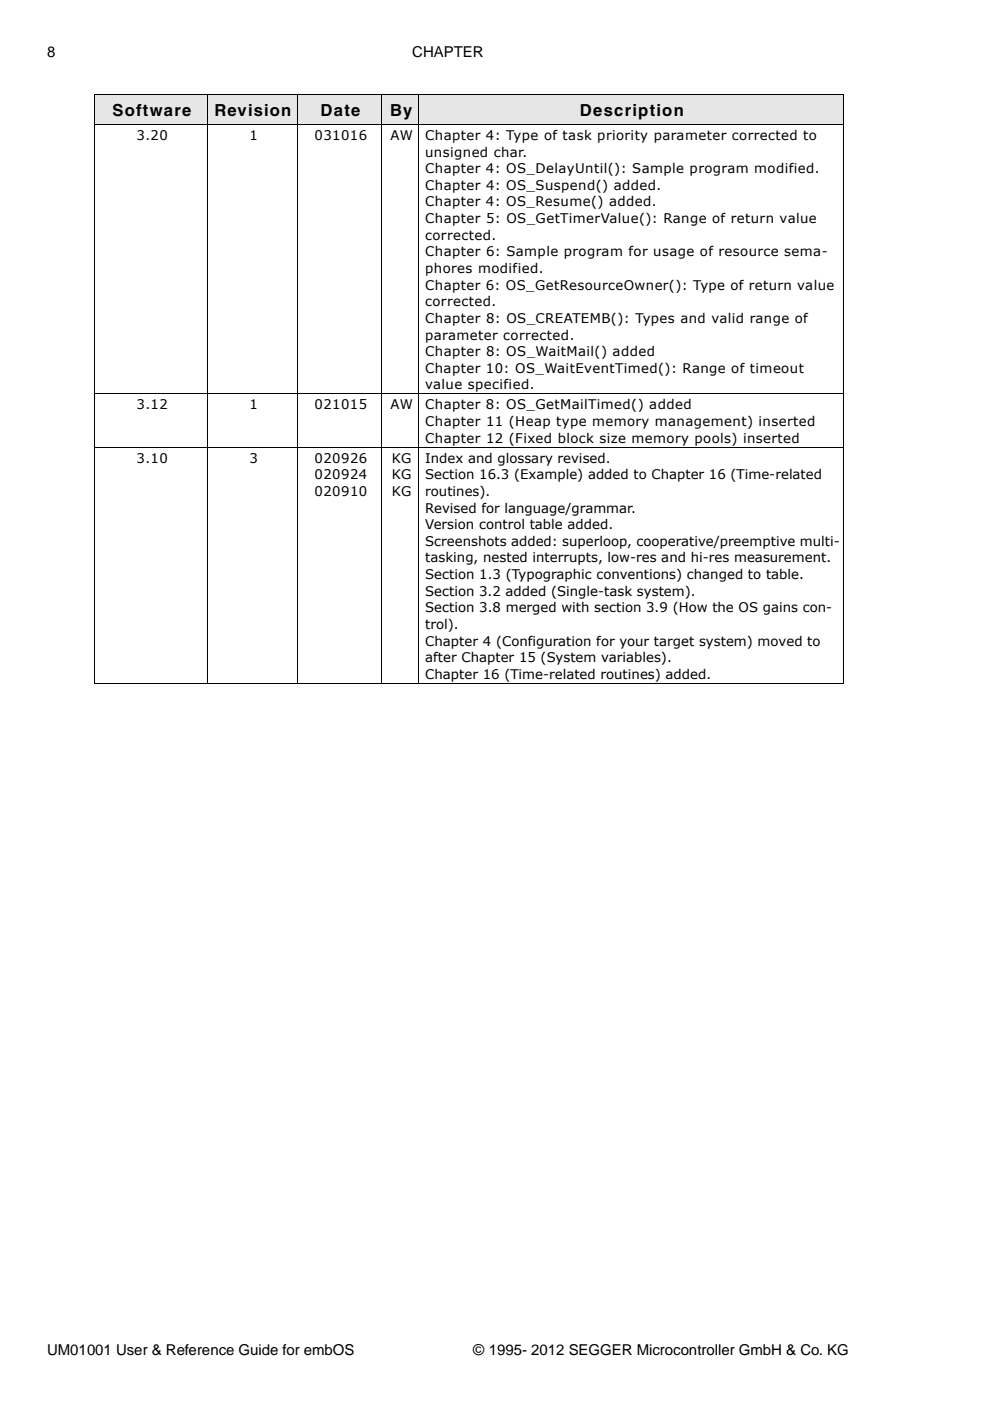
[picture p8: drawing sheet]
<svg xmlns="http://www.w3.org/2000/svg" width="210mm" height="297mm" viewBox="0 0 210 297" stroke-linecap="round" stroke-linejoin="round" font-family="sans-serif">
<defs><g id="words">
<g font-size="3.5">
<text x="23.8" y="24.5">Software</text>
<text x="45.5" y="24.5">Revision</text>
<text x="68" y="24.5">Date</text>
<text x="82.7" y="24.5">By</text>
<text x="123" y="24.5">Description</text>
</g>
<g font-size="3.2">
<text x="10" y="12.1">8</text>
<text x="87.4" y="12.1">CHAPTER</text>
<text x="10" y="287.4">UM01001 User &amp; Reference Guide for embOS</text>
<text x="100.3" y="287.4">© 1995- 2012 SEGGER Microcontroller GmbH &amp; Co. KG</text>
</g>
<g font-size="2.8">
<text x="29" y="29.7">3.20</text>
<text x="52.9" y="29.7">1</text>
<text x="66.7" y="29.7">031016</text>
<text x="82.8" y="29.7">AW</text>
<text x="90.1" y="29.7">Chapter 4: Type of task priority parameter corrected to</text>
<text x="90.1" y="33.2">unsigned char.</text>
<text x="90.1" y="36.7">Chapter 4: OS_DelayUntil(): Sample program modified.</text>
<text x="90.1" y="40.2">Chapter 4: OS_Suspend() added.</text>
<text x="90.1" y="43.8">Chapter 4: OS_Resume() added.</text>
<text x="90.1" y="47.3">Chapter 5: OS_GetTimerValue(): Range of return value</text>
<text x="90.1" y="50.8">corrected.</text>
<text x="90.1" y="54.4">Chapter 6: Sample program for usage of resource sema-</text>
<text x="90.1" y="57.9">phores modified.</text>
<text x="90.1" y="64.9">corrected.</text>
<text x="90.1" y="61.4">Chapter 6: OS_GetResourceOwner(): Type of return value</text>
<text x="90.1" y="68.5">Chapter 8: OS_CREATEMB(): Types and valid range of</text>
<text x="90.1" y="72">parameter corrected.</text>
<text x="90.1" y="75.5">Chapter 8: OS_WaitMail() added</text>
<text x="90.1" y="79">Chapter 10: OS_WaitEventTimed(): Range of timeout</text>
<text x="90.1" y="82.6">value specified.</text>
<text x="29" y="86.8">3.12</text>
<text x="52.9" y="86.8">1</text>
<text x="66.7" y="86.8">021015</text>
<text x="82.8" y="86.8">AW</text>
<text x="90.1" y="86.8">Chapter 8: OS_GetMailTimed() added</text>
<text x="90.1" y="90.3">Chapter 11 (Heap type memory management) inserted</text>
<text x="90.1" y="93.9">Chapter 12 (Fixed block size memory pools) inserted</text>
<text x="29" y="98.1">3.10</text>
<text x="52.9" y="98.1">3</text>
<text x="66.7" y="101.6">020924</text>
<text x="66.7" y="98.1">020926</text>
<text x="83.1" y="98.1">KG</text>
<text x="83.1" y="101.6">KG</text>
<text x="90.1" y="98.1">Index and glossary revised.</text>
<text x="90.1" y="101.6">Section 16.3 (Example) added to Chapter 16 (Time-related</text>
<text x="66.7" y="105.2">020910</text>
<text x="83.1" y="105.2">KG</text>
<text x="90.1" y="105.2">routines).</text>
<text x="90.1" y="108.7">Revised for language/grammar.</text>
<text x="90.1" y="112.2">Version control table added.</text>
<text x="90.1" y="115.7">Screenshots added: superloop, cooperative/preemptive multi-</text>
<text x="90.1" y="119.3">tasking, nested interrupts, low-res and hi-res measurement.</text>
<text x="90.1" y="122.8">Section 1.3 (Typographic conventions) changed to table.</text>
<text x="90.1" y="126.3">Section 3.2 added (Single-task system).</text>
<text x="90.1" y="129.8">Section 3.8 merged with section 3.9 (How the OS gains con-</text>
<text x="90.1" y="133.4">trol).</text>
<text x="90.1" y="136.9">Chapter 4 (Configuration for your target system) moved to</text>
<text x="90.1" y="140.4">after Chapter 15 (System variables).</text>
<text x="90.1" y="144">Chapter 16 (Time-related routines) added.</text>
</g>
</g></defs>
<g fill="#e6e6e6">
<path d="M20 20h24v6.4h-24z"/>
<path d="M44 20h19v6.4h-19z"/>
<path d="M63 20h18v6.4h-18z"/>
<path d="M81 20h7.8v6.4h-7.8z"/>
<path d="M88.8 20h90v6.4h-90z"/>
</g>
<path d="M44 20v124.9M63 20v124.9M81 20v124.9M88.8 20v124.9M19.9 20h158.9M19.9 26.4h158.9M20 20v124.9M178.8 20v124.9M19.9 83.5h158.9M19.9 94.8h158.9M19.9 144.9h158.9" fill="none" stroke="#000" stroke-width=".21"/>
<use href="#words"/>
</svg>
